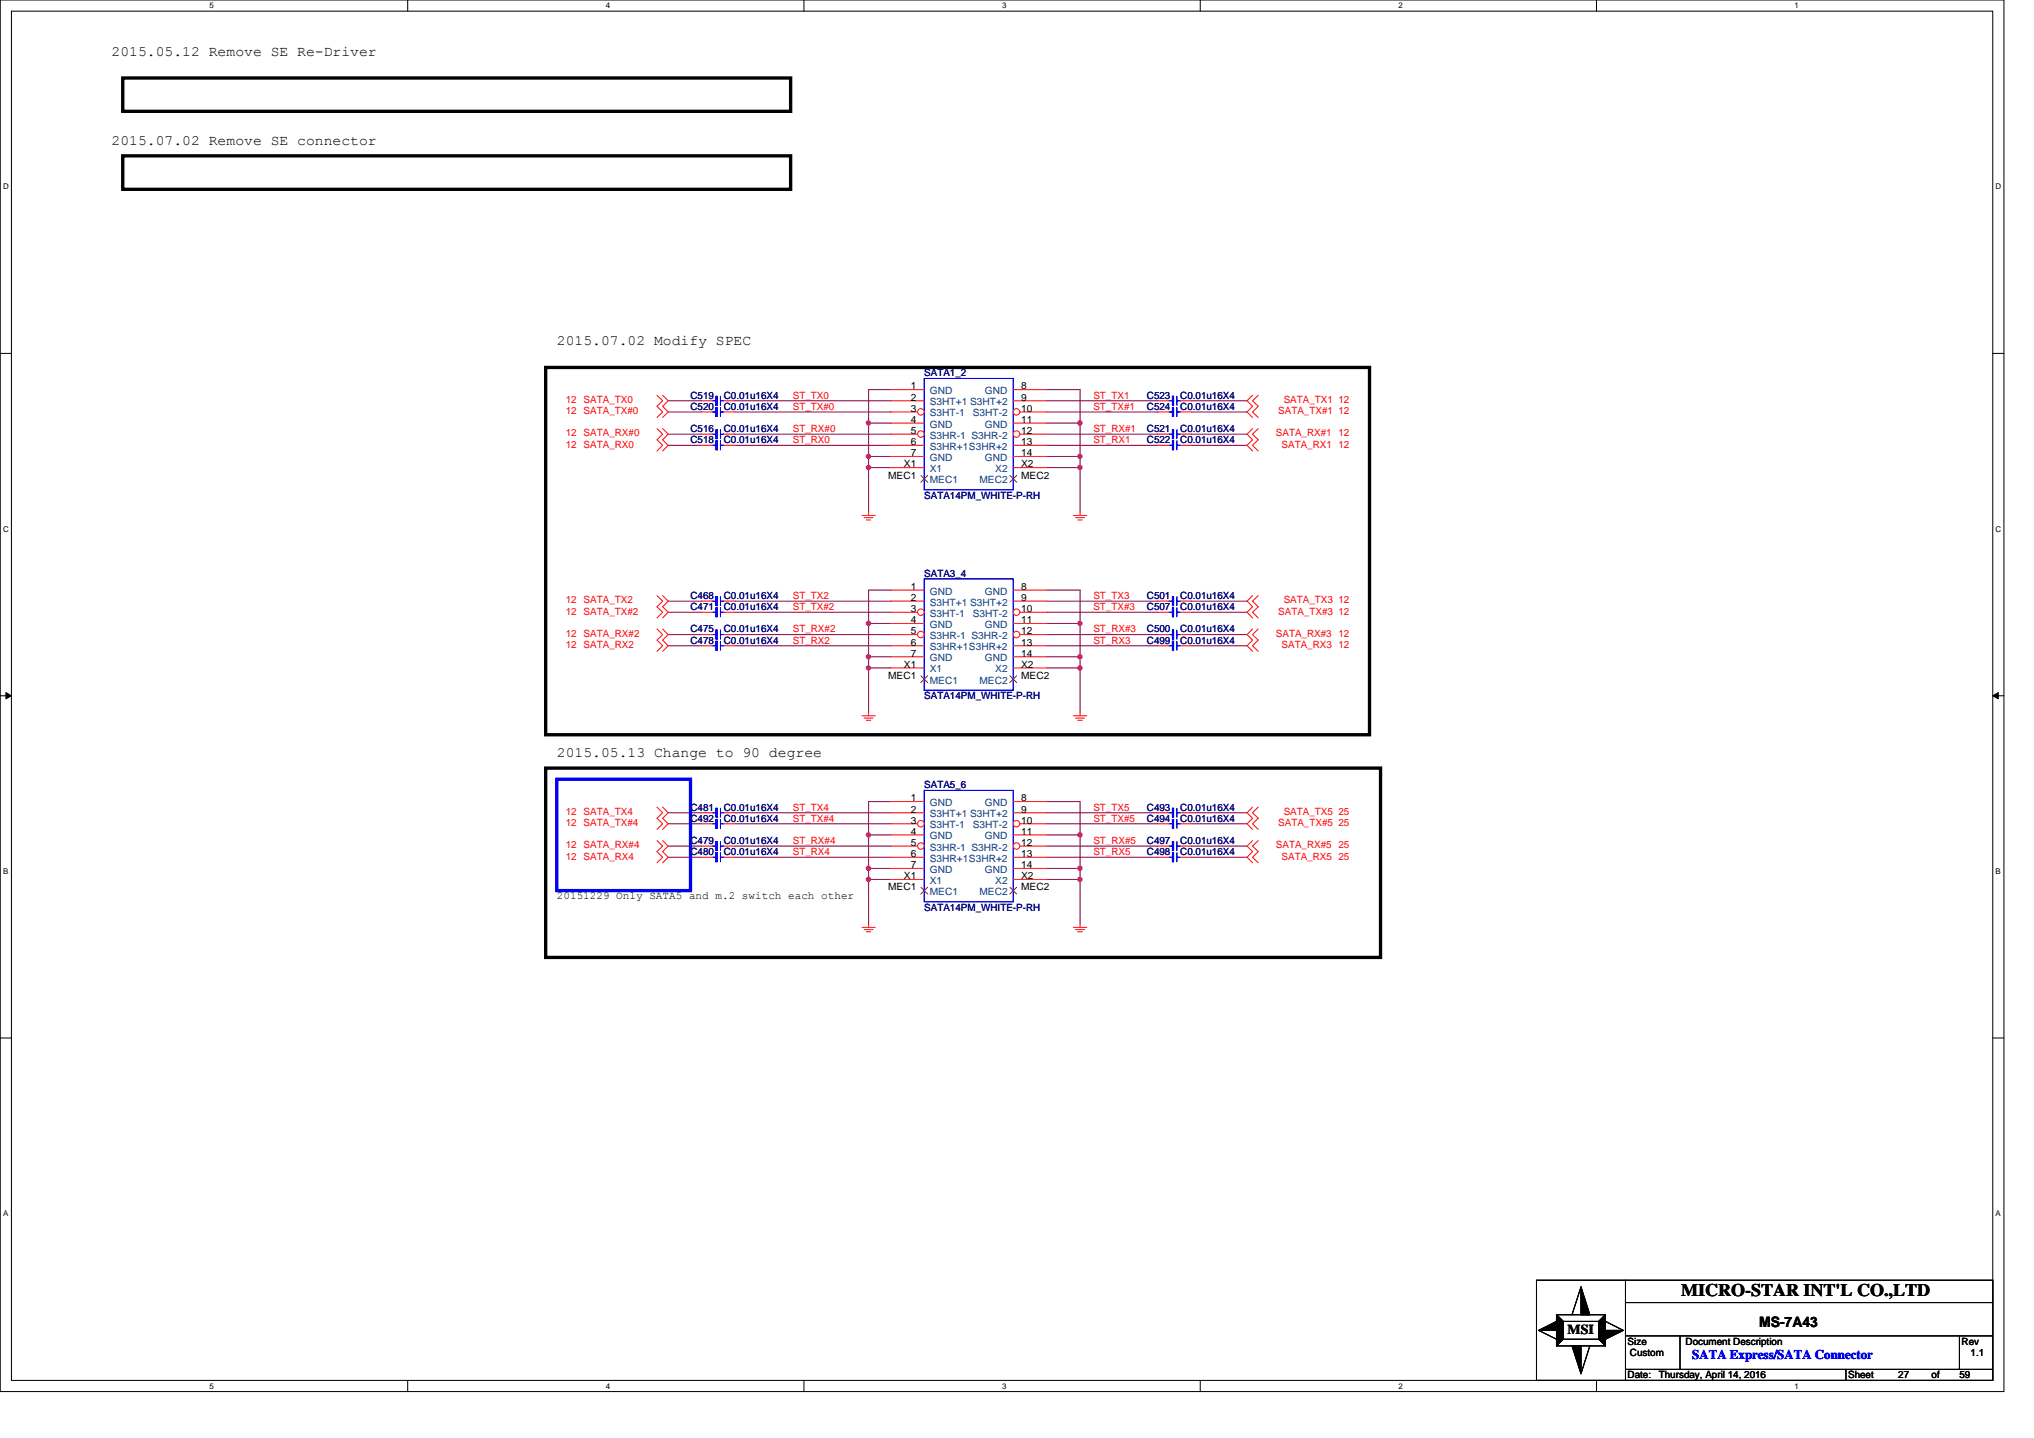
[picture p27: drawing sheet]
<svg xmlns="http://www.w3.org/2000/svg" width="297mm" height="210mm" viewBox="0 0 297 210" stroke-linecap="round" stroke-linejoin="round" font-family="sans-serif">
<defs><g id="words">
<text font-size="2.6" x="245.5" y="189.3">MICRO-STAR INT'L CO.,LTD</text>
<g font-size="2.1">
<text x="16.3" y="8.2">2015.05.12 Remove SE Re-Driver</text>
<text x="16.3" y="21.2">2015.07.02 Remove SE connector</text>
<text x="81.3" y="50.4">2015.07.02 Modify SPEC</text>
<text x="81.3" y="110.6">2015.05.13 Change to 90 degree</text>
<text x="256.9" y="193.8">MS-7A43</text>
</g>
<text font-size="2" x="228.9" y="194.8">MSI</text>
<text font-size="1.9" fill="#00f" x="247.1" y="198.5">SATA Express/SATA Connector</text>
<text font-size="1.6" x="81.3" y="131.3">20151229 Only SATA5 and m.2 switch each other</text>
<g font-size="1.5" fill="#f00">
<text x="82.6" y="58.9">12 SATA_TX0</text>
<text x="115.8" y="59.8">ST_TX#0</text>
<text x="115.8" y="58.2">ST_TX0</text>
<text x="159.7" y="58.2">ST_TX1</text>
<text x="159.7" y="59.8">ST_TX#1</text>
<text x="187.5" y="58.9">SATA_TX1 12</text>
<text x="82.6" y="60.5">12 SATA_TX#0</text>
<text x="82.6" y="65.4">12 SATA_RX0</text>
<text x="82.6" y="63.7">12 SATA_RX#0</text>
<text x="115.8" y="64.7">ST_RX0</text>
<text x="115.8" y="63.1">ST_RX#0</text>
<text x="159.7" y="63.1">ST_RX#1</text>
<text x="159.7" y="64.7">ST_RX1</text>
<text x="186.3" y="63.7">SATA_RX#1 12</text>
<text x="186.7" y="60.5">SATA_TX#1 12</text>
<text x="187.2" y="65.4">SATA_RX1 12</text>
<text x="82.6" y="89.7">12 SATA_TX#2</text>
<text x="82.6" y="88.1">12 SATA_TX2</text>
<text x="115.8" y="89.1">ST_TX#2</text>
<text x="115.8" y="87.5">ST_TX2</text>
<text x="159.7" y="87.5">ST_TX3</text>
<text x="159.7" y="89.1">ST_TX#3</text>
<text x="186.7" y="89.7">SATA_TX#3 12</text>
<text x="187.5" y="88.1">SATA_TX3 12</text>
<text x="82.6" y="93">12 SATA_RX#2</text>
<text x="82.6" y="94.6">12 SATA_RX2</text>
<text x="115.8" y="94">ST_RX2</text>
<text x="115.8" y="92.4">ST_RX#2</text>
<text x="159.7" y="92.4">ST_RX#3</text>
<text x="159.7" y="94">ST_RX3</text>
<text x="186.3" y="93">SATA_RX#3 12</text>
<text x="187.2" y="94.6">SATA_RX3 12</text>
<text x="82.6" y="119">12 SATA_TX4</text>
<text x="115.8" y="120">ST_TX#4</text>
<text x="115.8" y="118.4">ST_TX4</text>
<text x="159.7" y="118.4">ST_TX5</text>
<text x="159.7" y="120">ST_TX#5</text>
<text x="187.5" y="119">SATA_TX5 25</text>
<text x="82.6" y="125.5">12 SATA_RX4</text>
<text x="82.6" y="123.9">12 SATA_RX#4</text>
<text x="82.6" y="120.6">12 SATA_TX#4</text>
<text x="115.8" y="124.9">ST_RX4</text>
<text x="115.8" y="123.2">ST_RX#4</text>
<text x="159.7" y="123.2">ST_RX#5</text>
<text x="159.7" y="124.9">ST_RX5</text>
<text x="186.3" y="123.9">SATA_RX#5 25</text>
<text x="186.7" y="120.6">SATA_TX#5 25</text>
<text x="187.2" y="125.5">SATA_RX5 25</text>
</g>
<g font-size="1.5" fill="#000080">
<text x="100.8" y="58.2">C519</text>
<text x="100.8" y="59.8">C520</text>
<text x="105.7" y="58.2">C0.01u16X4</text>
<text x="105.7" y="59.8">C0.01u16X4</text>
<text x="135" y="55">SATA1_2</text>
<text x="167.5" y="58.2">C523</text>
<text x="167.5" y="59.8">C524</text>
<text x="172.4" y="58.2">C0.01u16X4</text>
<text x="172.4" y="59.8">C0.01u16X4</text>
<text x="100.8" y="64.7">C518</text>
<text x="100.8" y="63.1">C516</text>
<text x="105.7" y="64.7">C0.01u16X4</text>
<text x="105.7" y="63.1">C0.01u16X4</text>
<text x="167.5" y="63.1">C521</text>
<text x="167.5" y="64.7">C522</text>
<text x="172.4" y="63.1">C0.01u16X4</text>
<text x="172.4" y="64.7">C0.01u16X4</text>
<text x="135" y="72.8">SATA14PM_WHITE-P-RH</text>
<text x="100.8" y="89.1">C471</text>
<text x="100.8" y="87.5">C468</text>
<text x="105.7" y="89.1">C0.01u16X4</text>
<text x="105.7" y="87.5">C0.01u16X4</text>
<text x="135" y="84.2">SATA3_4</text>
<text x="167.5" y="89.1">C507</text>
<text x="167.5" y="87.5">C501</text>
<text x="172.4" y="89.1">C0.01u16X4</text>
<text x="172.4" y="87.5">C0.01u16X4</text>
<text x="100.8" y="94">C478</text>
<text x="100.8" y="92.4">C475</text>
<text x="105.7" y="94">C0.01u16X4</text>
<text x="105.7" y="92.4">C0.01u16X4</text>
<text x="167.5" y="94">C499</text>
<text x="167.5" y="92.4">C500</text>
<text x="172.4" y="94">C0.01u16X4</text>
<text x="172.4" y="92.4">C0.01u16X4</text>
<text x="135" y="102.1">SATA14PM_WHITE-P-RH</text>
<text x="100.8" y="120">C492</text>
<text x="100.8" y="118.4">C481</text>
<text x="105.7" y="120">C0.01u16X4</text>
<text x="105.7" y="118.4">C0.01u16X4</text>
<text x="135" y="115.1">SATA5_6</text>
<text x="167.5" y="120">C494</text>
<text x="167.5" y="118.4">C493</text>
<text x="172.4" y="120">C0.01u16X4</text>
<text x="172.4" y="118.4">C0.01u16X4</text>
<text x="100.8" y="123.2">C479</text>
<text x="100.8" y="124.9">C480</text>
<text x="105.7" y="123.2">C0.01u16X4</text>
<text x="105.7" y="124.9">C0.01u16X4</text>
<text x="167.5" y="123.2">C497</text>
<text x="167.5" y="124.9">C498</text>
<text x="172.4" y="123.2">C0.01u16X4</text>
<text x="172.4" y="124.9">C0.01u16X4</text>
<text x="135" y="133">SATA14PM_WHITE-P-RH</text>
</g>
<g font-size="1.5">
<text x="133" y="56.9">1</text>
<text x="133" y="58.5">2</text>
<text x="149.1" y="58.5">9</text>
<text x="149.1" y="56.9">8</text>
<text x="133" y="60.1">3</text>
<text x="133" y="61.8">4</text>
<text x="133" y="63.4">5</text>
<text x="133" y="65">6</text>
<text x="149.1" y="65">13</text>
<text x="149.1" y="60.1">10</text>
<text x="149.1" y="63.4">12</text>
<text x="149.1" y="61.8">11</text>
<text x="129.7" y="69.9">MEC1</text>
<text x="132" y="68.3">X1</text>
<text x="133" y="66.6">7</text>
<text x="149.1" y="69.9">MEC2</text>
<text x="149.1" y="66.6">14</text>
<text x="149.1" y="68.3">X2</text>
<text x="133" y="86.1">1</text>
<text x="133" y="87.8">2</text>
<text x="133" y="89.4">3</text>
<text x="149.1" y="87.8">9</text>
<text x="149.1" y="89.4">10</text>
<text x="149.1" y="86.1">8</text>
<text x="133" y="91">4</text>
<text x="133" y="92.6">5</text>
<text x="133" y="94.3">6</text>
<text x="133" y="95.9">7</text>
<text x="149.1" y="94.3">13</text>
<text x="149.1" y="92.6">12</text>
<text x="149.1" y="91">11</text>
<text x="149.1" y="95.9">14</text>
<text x="129.7" y="99.1">MEC1</text>
<text x="132" y="97.5">X1</text>
<text x="149.1" y="99.1">MEC2</text>
<text x="149.1" y="97.5">X2</text>
<text x="133" y="117">1</text>
<text x="133" y="118.7">2</text>
<text x="149.1" y="118.7">9</text>
<text x="149.1" y="117">8</text>
<text x="133" y="120.3">3</text>
<text x="133" y="121.9">4</text>
<text x="133" y="123.5">5</text>
<text x="133" y="125.2">6</text>
<text x="149.1" y="125.2">13</text>
<text x="149.1" y="120.3">10</text>
<text x="149.1" y="123.5">12</text>
<text x="149.1" y="121.9">11</text>
<text x="129.7" y="130">MEC1</text>
<text x="132" y="128.4">X1</text>
<text x="133" y="126.8">7</text>
<text x="149.1" y="130">MEC2</text>
<text x="149.1" y="126.8">14</text>
<text x="149.1" y="128.4">X2</text>
<text x="237.7" y="196.4">Size</text>
<text x="246.2" y="196.4">Document Description</text>
<text x="286.5" y="196.4">Rev</text>
<text x="237.7" y="201.3">Date:</text>
<text x="238" y="198">Custom</text>
<text x="242.2" y="201.3">Thursday, April 14, 2016</text>
<text x="269.9" y="201.3">Sheet</text>
<text x="277.2" y="201.3">27</text>
<text x="282.1" y="201.3">of</text>
<text x="286.1" y="201.3">59</text>
<text x="287.8" y="198">1.1</text>
</g>
<g font-size="1.5" fill="#004080">
<text x="135.8" y="57.6">GND</text>
<text x="135.8" y="59.2">S3HT+1 S3HT+2</text>
<text x="143.8" y="57.6">GND</text>
<text x="135.8" y="60.8">S3HT-1</text>
<text x="135.8" y="62.4">GND</text>
<text x="135.8" y="64.1">S3HR-1 S3HR-2</text>
<text x="135.8" y="65.7">S3HR+1S3HR+2</text>
<text x="142" y="60.8">S3HT-2</text>
<text x="143.8" y="62.4">GND</text>
<text x="135.8" y="67.3">GND</text>
<text x="135.8" y="68.9">X1</text>
<text x="135.8" y="70.6">MEC1</text>
<text x="143" y="70.6">MEC2</text>
<text x="143.8" y="67.3">GND</text>
<text x="145.3" y="68.9">X2</text>
<text x="135.8" y="86.8">GND</text>
<text x="135.8" y="88.4">S3HT+1 S3HT+2</text>
<text x="143.8" y="86.8">GND</text>
<text x="135.8" y="90.1">S3HT-1</text>
<text x="135.8" y="91.7">GND</text>
<text x="135.8" y="93.3">S3HR-1 S3HR-2</text>
<text x="135.8" y="95">S3HR+1S3HR+2</text>
<text x="142" y="90.1">S3HT-2</text>
<text x="143.8" y="91.7">GND</text>
<text x="135.8" y="96.6">GND</text>
<text x="135.8" y="98.2">X1</text>
<text x="135.8" y="99.8">MEC1</text>
<text x="143" y="99.8">MEC2</text>
<text x="143.8" y="96.6">GND</text>
<text x="145.3" y="98.2">X2</text>
<text x="135.8" y="117.7">GND</text>
<text x="135.8" y="119.3">S3HT+1 S3HT+2</text>
<text x="143.8" y="117.7">GND</text>
<text x="135.8" y="120.9">S3HT-1</text>
<text x="135.8" y="122.6">GND</text>
<text x="135.8" y="124.2">S3HR-1 S3HR-2</text>
<text x="135.8" y="125.8">S3HR+1S3HR+2</text>
<text x="142" y="120.9">S3HT-2</text>
<text x="143.8" y="122.6">GND</text>
<text x="135.8" y="127.5">GND</text>
<text x="135.8" y="129.1">X1</text>
<text x="135.8" y="130.7">MEC1</text>
<text x="143" y="130.7">MEC2</text>
<text x="143.8" y="127.5">GND</text>
<text x="145.3" y="129.1">X2</text>
</g>
<g font-size="1.2">
<text x="30.6" y="1.2">5</text>
<text x="88.5" y="1.2">4</text>
<text x="146.3" y="1.2">3</text>
<text x="204.2" y="1.2">2</text>
<text x="262.1" y="1.2">1</text>
<text x=".5" y="27.6">D</text>
<text x="291.4" y="27.6">D</text>
<text x=".5" y="77.6">C</text>
<text x="291.4" y="77.6">C</text>
<text x=".5" y="127.6">B</text>
<text x="291.4" y="127.6">B</text>
<text x=".5" y="177.6">A</text>
<text x="291.4" y="177.6">A</text>
<text x="30.6" y="202.8">5</text>
<text x="88.5" y="202.8">4</text>
<text x="146.3" y="202.8">3</text>
<text x="204.2" y="202.8">2</text>
<text x="262.1" y="202.8">1</text>
</g>
</g></defs>
<path d="M0 0h292.6v203.2h-292.6zM1.7 1.6h289.3v200h-289.3z" fill="none" stroke="#000" stroke-width=".15"/>
<g fill="#fff">
<path d="M30.6 .2h.6v1.3h-.6z"/>
<path d="M30.6 201.8h.6v1.3h-.6z"/>
</g>
<path d="M59.5 0v1.6M59.5 201.6v1.6" fill="none" stroke="#000" stroke-width=".15"/>
<g fill="#fff">
<path d="M88.5 .2h.6v1.3h-.6z"/>
<path d="M88.5 201.8h.6v1.3h-.6z"/>
</g>
<path d="M117.4 0v1.6M117.4 201.6v1.6" fill="none" stroke="#000" stroke-width=".15"/>
<g fill="#fff">
<path d="M146.3 .2h.7v1.3h-.7z"/>
<path d="M146.3 201.8h.7v1.3h-.7z"/>
</g>
<path d="M175.3 0v1.6M175.3 201.6v1.6" fill="none" stroke="#000" stroke-width=".15"/>
<g fill="#fff">
<path d="M204.2 .2h.6v1.3h-.6z"/>
<path d="M204.2 201.8h.6v1.3h-.6z"/>
</g>
<path d="M233.1 0v1.6M233.1 201.6v1.6" fill="none" stroke="#000" stroke-width=".15"/>
<g fill="#fff">
<path d="M262.1 .2h.6v1.3h-.6z"/>
<path d="M262.1 201.8h.6v1.3h-.6z"/>
<path d="M.5 26.6h.8v1.3h-.8z"/>
<path d="M291.4 26.6h.9v1.3h-.9z"/>
<path d="M.5 76.6h.8v1.3h-.8z"/>
<path d="M291.4 76.6h.9v1.3h-.9z"/>
</g>
<path d="M0 51.6h1.7M291 51.6h1.6" fill="none" stroke="#000" stroke-width=".15"/>
<g fill="#fff">
<path d="M.5 126.6h.7v1.3h-.7z"/>
<path d="M291.4 126.6h.8v1.3h-.8z"/>
</g>
<path d="M0 101.6h1.7M291 101.6h1.6" fill="none" stroke="#000" stroke-width=".15"/>
<path d="M.9 101.1l.8 .5-.8 .4zM291 101.6l.8-.5v.9z" fill="#000" stroke="#000" stroke-width=".15"/>
<g fill="#fff">
<path d="M.5 176.6h.7v1.2h-.7z"/>
<path d="M291.4 176.6h.8v1.2h-.8z"/>
</g>
<g fill="none" stroke="#000" stroke-width=".15">
<path d="M0 151.6h1.7M291 151.6h1.6M224.4 186.9h66.6v14.7h-66.6zM224.7 194.3l2.6 1.3M227.3 192h7.2v4.5h-7.2zM227.3 192l1 1M228.3 193h5.2v2.6h-5.2zM228.3 195.6l-1 .9M230.9 187.9l-1.3 4.1M232.2 196.5l-1.3 4.1M233.5 195.6l1 .9M234.5 193l2.6 1.3"/>
<path d="M234.5 192l-1 1M237.4 190.2h53.6M237.4 186.9v14.7M237.4 200h53.6M237.4 195.1h53.6M245.3 195.1v4.9M269.6 200v1.6M286.1 195.1v4.9"/>
</g>
<g fill="none" stroke="#800040" stroke-width=".15">
<path d="M97.6 58.5h4.9M107.3 58.5h22.8M130.1 56.9h-3.3v4.9M152.8 58.5h16.3M152.8 56.9h4.9v4.9M174 58.5h8.1M97.6 60.2h4.9M97.6 65h4.9M97.6 63.4h4.9M107.3 60.2h22.8M107.3 65h22.8M107.3 63.4h22.8"/>
<path d="M126.8 61.8v4.9M126.8 66.7v1.6M126.8 68.3v6.5M126.8 68.3h3.3M126.8 61.8h3.3M126.8 66.7h3.3M152.8 63.4h16.3M152.8 65h16.3M152.8 60.2h16.3M152.8 61.8h4.9M152.8 66.7h4.9M152.8 68.3h4.9"/>
<path d="M157.7 61.8v4.9M157.7 68.3v6.5M157.7 66.7v1.6M174 60.2h8.1M174 63.4h8.1M174 65h8.1M97.6 92.7h4.9M97.6 89.4h4.9M97.6 87.8h4.9M97.6 94.3h4.9M107.3 89.4h22.8M107.3 87.8h22.8"/>
<path d="M107.3 94.3h22.8M107.3 92.7h22.8M126.8 91v4.9M126.8 95.9v1.6M126.8 97.5v6.5M126.8 97.5h3.3M126.8 91h3.3M126.8 95.9h3.3M130.1 86.2h-3.3v4.8M152.8 92.7h16.3M152.8 94.3h16.3M152.8 87.8h16.3"/>
<path d="M152.8 89.4h16.3M152.8 91h4.9M152.8 95.9h4.9M152.8 86.2h4.9v4.8M152.8 97.5h4.9M157.7 91v4.9M157.7 97.5v6.5M157.7 95.9v1.6M174 89.4h8.1M174 87.8h8.1M174 92.7h8.1M174 94.3h8.1"/>
<path d="M97.6 118.7h4.9M107.3 118.7h22.8M130.1 117.1h-3.3v4.8M152.8 118.7h16.3M152.8 117.1h4.9v4.8M174 118.7h8.1M97.6 125.2h4.9M97.6 123.5h4.9M97.6 120.3h4.9M107.3 120.3h22.8M107.3 125.2h22.8M107.3 123.5h22.8"/>
<path d="M126.8 121.9v4.9M126.8 126.8v1.6M126.8 128.4v6.5M126.8 128.4h3.3M126.8 121.9h3.3M126.8 126.8h3.3M152.8 123.5h16.3M152.8 125.2h16.3M152.8 120.3h16.3M152.8 121.9h4.9M152.8 126.8h4.9M152.8 128.4h4.9"/>
<path d="M157.7 121.9v4.9M157.7 128.4v6.5M157.7 126.8v1.6M174 125.2h8.1M174 120.3h8.1M174 123.5h8.1"/>
</g>
<g fill="#f0f" stroke="#f0f" stroke-width=".15">
<circle cx="157.7" cy="121.9" r=".32"/>
<circle cx="126.8" cy="121.9" r=".32"/>
<circle cx="126.8" cy="128.4" r=".32"/>
<circle cx="126.8" cy="126.8" r=".32"/>
<circle cx="157.7" cy="128.4" r=".32"/>
<circle cx="157.7" cy="126.8" r=".32"/>
<circle cx="157.7" cy="91" r=".31"/>
<circle cx="126.8" cy="91" r=".31"/>
<circle cx="126.8" cy="97.5" r=".32"/>
<circle cx="126.8" cy="95.9" r=".32"/>
<circle cx="157.7" cy="97.5" r=".32"/>
<circle cx="157.7" cy="95.9" r=".32"/>
<circle cx="157.7" cy="61.8" r=".32"/>
<circle cx="126.8" cy="61.8" r=".32"/>
<circle cx="126.8" cy="68.3" r=".32"/>
<circle cx="126.8" cy="66.6" r=".31"/>
<circle cx="157.7" cy="68.3" r=".32"/>
<circle cx="157.7" cy="66.6" r=".31"/>
</g>
<g fill="none" stroke="#f00" stroke-width=".15">
<path d="M95.9 57.7l.9 .8-.9 .8 .9 .9-.9 .8M96.8 57.7l.8 .8-.8 .8 .8 .9-.8 .8M102.5 58.5h1.6M105.7 58.5h1.6M169.1 58.5h1.6M172.4 58.5h1.6M182.9 57.7l-.8 .8 .8 .8-.8 .9 .8 .8M183.7 57.7l-.8 .8 .8 .8-.8 .9 .8 .8M95.9 62.6l.9 .8-.9 .8 .9 .8-.9 .8M96.8 62.6l.8 .8-.8 .8 .8 .8-.8 .8M102.5 65h1.6M102.5 60.2h1.6"/>
<path d="M105.7 65h1.6M105.7 60.2h1.6M125.9 75.3h1.9M126.2 75.6h1.3M126.5 75.9h.7M126.8 74.8v.5M156.8 75.3h1.9M157.1 75.6h1.3M157.4 75.9h.6M157.7 74.8v.5M169.1 65h1.6M169.1 63.4h1.6"/>
<path d="M172.4 65h1.6M172.4 63.4h1.6M182.9 62.6l-.8 .8 .8 .8-.8 .8 .8 .8M183.7 62.6l-.8 .8 .8 .8-.8 .8 .8 .8M95.9 91.8l.9 .9-.9 .8 .9 .8-.9 .8M95.9 87l.9 .8-.9 .8 .9 .8-.9 .8M96.8 91.8l.8 .9-.8 .8 .8 .8-.8 .8M96.8 87l.8 .8-.8 .8 .8 .8-.8 .8M102.5 89.4h1.6M102.5 94.3h1.6M102.5 92.7h1.6M105.7 89.4h1.6"/>
<path d="M105.7 94.3h1.6M105.7 92.7h1.6M169.1 89.4h1.6M169.1 94.3h1.6M169.1 92.7h1.6M172.4 89.4h1.6M172.4 94.3h1.6M172.4 92.7h1.6M182.9 87l-.8 .8 .8 .8-.8 .8 .8 .8M182.9 91.8l-.8 .9 .8 .8-.8 .8 .8 .8M183.7 87l-.8 .8 .8 .8-.8 .8 .8 .8M183.7 91.8l-.8 .9 .8 .8-.8 .8 .8 .8"/>
<path d="M95.9 117.9l.9 .8-.9 .8 .9 .8-.9 .8M96.8 117.9l.8 .8-.8 .8 .8 .8-.8 .8M125.9 104.5h1.9M126.2 104.9h1.3M126.5 105.2h.7M126.8 104v.5M130.1 118.7h4.9M130.1 117.1h4.9M156.8 104.5h1.9M157.1 104.9h1.3M157.4 105.2h.6M157.7 104v.5"/>
<path d="M169.1 118.7h1.6M172.4 118.7h1.6M182.9 117.9l-.8 .8 .8 .8-.8 .8 .8 .8M183.7 117.9l-.8 .8 .8 .8-.8 .8 .8 .8M95.9 122.7l.9 .8-.9 .9 .9 .8-.9 .8M96.8 122.7l.8 .8-.8 .9 .8 .8-.8 .8M102.5 123.5h1.6M102.5 125.2h1.6M105.7 123.5h1.6M105.7 125.2h1.6M125.9 135.4h1.9M126.2 135.7h1.3"/>
<path d="M126.5 136.1h.7M126.8 134.9v.5M156.8 135.4h1.9M157.1 135.7h1.3M157.4 136.1h.6M157.7 134.9v.5M169.1 123.5h1.6M169.1 125.2h1.6M169.1 120.3h1.6M172.4 123.5h1.6M172.4 125.2h1.6M172.4 120.3h1.6"/>
<path d="M182.9 122.7l-.8 .8 .8 .9-.8 .8 .8 .8M183.7 122.7l-.8 .8 .8 .9-.8 .8 .8 .8"/>
</g>
<g fill="#000" stroke="#000" stroke-width=".15">
<path d="M224.7 194.3l2.6-1.3v1.3zM230.9 187.9l1.3 4.1h-1.3zM234.5 194.3h2.6l-2.6 1.3zM229.6 196.5h1.3v4.1z"/>
<path d="M227.3 192l1 1v2.6l-1 .9z" fill-rule="evenodd"/>
<path d="M227.3 192l1 1v2.6l-1 .9z" fill-rule="evenodd"/>
<path d="M227.3 192l1 1v2.6l-1 .9z" fill-rule="evenodd"/>
<path d="M234.5 192v4.5l-1-.9v-2.6z" fill-rule="evenodd"/>
<path d="M234.5 192v4.5l-1-.9v-2.6z" fill-rule="evenodd"/>
<path d="M234.5 192v4.5l-1-.9v-2.6z" fill-rule="evenodd"/>
</g>
<path d="M17.9 11.4h97.6v4.9h-97.6zM17.9 22.8h97.6v4.8h-97.6zM79.7 53.7h120.3v53.6h-120.3zM79.7 112.2h121.9v27.6h-121.9z" fill="none" stroke="#000" stroke-width=".49"/>
<path d="M81.3 113.8h19.5v16.2h-19.5z" fill="none" stroke="#00f" stroke-width=".49"/>
<g fill="none" stroke="#00f" stroke-width=".15">
<path d="M104.1 58.5h.5M104.6 57.9h.1v1.3h-.1zM104.6 59.5h.1v1.3h-.1zM105.2 57.9v1.3M105.2 58.5h.5M105.2 59.5v1.3M170.7 58.5h.5M171.2 57.9h.2v1.3h-.2zM171.9 57.9v1.3M171.9 58.5h.5M104.1 65h.5M104.1 60.2h.5"/>
<path d="M104.6 64.4h.1v1.3h-.1zM105.2 64.4v1.3M105.2 65h.5M105.2 60.2h.5M170.7 63.4h.5M170.7 65h.5M171.2 62.8h.2v1.3h-.2zM171.2 64.4h.2v1.3h-.2zM171.9 62.8v1.3M171.9 63.4h.5M171.9 64.4v1.3M171.9 65h.5"/>
<path d="M104.1 94.3h.5M104.1 92.7h.5M104.1 89.4h.5M104.6 93.6h.1v1.3h-.1zM104.6 92h.1v1.3h-.1zM104.6 88.8h.1v1.3h-.1zM105.2 93.6v1.3M105.2 94.3h.5M105.2 92v1.3M105.2 92.7h.5M105.2 88.8v1.3M105.2 89.4h.5"/>
<path d="M170.7 89.4h.5M170.7 94.3h.5M170.7 92.7h.5M171.2 88.8h.2v1.3h-.2zM171.2 93.6h.2v1.3h-.2zM171.2 92h.2v1.3h-.2zM171.9 88.8v1.3M171.9 89.4h.5M171.9 93.6v1.3M171.9 94.3h.5M171.9 92v1.3M171.9 92.7h.5"/>
<path d="M135 115.4h13v16.3h-13zM170.7 118.7h.5M171.2 119.7h.2v1.2h-.2zM171.2 118h.2v1.3h-.2zM171.9 119.7v1.2M171.9 118v1.3M171.9 118.7h.5M104.1 123.5h.5M104.1 125.2h.5M104.6 122.9h.1v1.3h-.1zM104.6 124.5h.1v1.3h-.1zM105.2 122.9v1.3"/>
<path d="M105.2 123.5h.5M105.2 124.5v1.3M105.2 125.2h.5M170.7 120.3h.5M170.7 123.5h.5M170.7 125.2h.5M171.2 122.9h.2v1.3h-.2zM171.2 124.5h.2v1.3h-.2zM171.9 120.3h.5M171.9 122.9v1.3M171.9 123.5h.5M171.9 124.5v1.3"/>
<path d="M171.9 125.2h.5"/>
</g>
<circle cx="134.5" cy="120.3" r=".48" fill="#fff" stroke="#f00" stroke-width=".15"/>
<path d="M130.1 120.3h3.9M130.1 121.9h4.9" fill="none" stroke="#f00" stroke-width=".15"/>
<circle cx="134.5" cy="123.5" r=".48" fill="#fff" stroke="#f00" stroke-width=".15"/>
<path d="M148 117.1h4.8M148 118.7h4.8M130.1 123.5h3.9M130.1 125.2h4.9M130.1 126.8h4.9M130.1 128.4h4.9" fill="none" stroke="#f00" stroke-width=".15"/>
<circle cx="148.4" cy="120.3" r=".48" fill="#fff" stroke="#f00" stroke-width=".15"/>
<path d="M148 121.9h4.8M148.9 120.3h3.9" fill="none" stroke="#f00" stroke-width=".15"/>
<circle cx="148.4" cy="123.5" r=".48" fill="#fff" stroke="#f00" stroke-width=".15"/>
<g fill="none" stroke="#f00" stroke-width=".15">
<path d="M130.1 56.9h4.9M130.1 58.5h4.9M169.1 60.2h1.6M172.4 60.2h1.6M102.5 87.8h1.6M105.7 87.8h1.6M102.5 120.3h1.6M105.7 120.3h1.6M135 130h.1M148 130h.1M148 125.2h4.8M148 126.8h4.8"/>
<path d="M148 128.4h4.8M148.9 123.5h3.9"/>
</g>
<path d="M134.5 129.6l1 1M135.5 129.6l-1 1M147.5 129.6l1 1M148.5 129.6l-1 1" fill="none" stroke="#804000" stroke-width=".15"/>
<g fill="none" stroke="#00f" stroke-width=".15">
<path d="M135 55.3h13v16.2h-13zM171.2 59.5h.2v1.3h-.2zM171.9 59.5v1.3M170.7 60.2h.5M171.9 60.2h.5M104.1 87.8h.5M104.6 87.1h.1v1.3h-.1zM105.2 87.1v1.3M105.2 87.8h.5M104.6 119.7h.1v1.2h-.1zM105.2 119.7v1.2M104.1 120.3h.5"/>
<path d="M105.2 120.3h.5"/>
</g>
<circle cx="134.5" cy="60.1" r=".48" fill="#fff" stroke="#f00" stroke-width=".15"/>
<path d="M130.1 60.2h3.9M130.1 61.8h4.9" fill="none" stroke="#f00" stroke-width=".15"/>
<circle cx="134.5" cy="63.4" r=".48" fill="#fff" stroke="#f00" stroke-width=".15"/>
<path d="M148 56.9h4.8M148 58.5h4.8M130.1 63.4h3.9M130.1 65h4.9M130.1 66.7h4.9M130.1 68.3h4.9" fill="none" stroke="#f00" stroke-width=".15"/>
<circle cx="148.4" cy="60.1" r=".48" fill="#fff" stroke="#f00" stroke-width=".15"/>
<path d="M148 61.8h4.8M148.9 60.2h3.9" fill="none" stroke="#f00" stroke-width=".15"/>
<circle cx="148.4" cy="63.4" r=".48" fill="#fff" stroke="#f00" stroke-width=".15"/>
<path d="M102.5 63.4h1.6M105.7 63.4h1.6M135 69.9h.1M148 69.9h.1M148 65h4.8M148 66.7h4.8M148 68.3h4.8M148.9 63.4h3.9M130.1 86.2h4.9M130.1 87.8h4.9M102.5 118.7h1.6M105.7 118.7h1.6" fill="none" stroke="#f00" stroke-width=".15"/>
<path d="M134.5 69.4l1 1M135.5 69.4l-1 1M147.5 69.4l1 1M148.5 69.4l-1 1" fill="none" stroke="#804000" stroke-width=".15"/>
<path d="M104.1 63.4h.5M104.6 62.8h.1v1.3h-.1zM105.2 62.8v1.3M105.2 63.4h.5M135 84.5h13v16.3h-13zM104.1 118.7h.5M104.6 118h.1v1.3h-.1zM105.2 118v1.3M105.2 118.7h.5" fill="none" stroke="#00f" stroke-width=".15"/>
<circle cx="134.5" cy="89.4" r=".48" fill="#fff" stroke="#f00" stroke-width=".15"/>
<path d="M130.1 89.4h3.9M130.1 91h4.9" fill="none" stroke="#f00" stroke-width=".15"/>
<circle cx="134.5" cy="92.7" r=".48" fill="#fff" stroke="#f00" stroke-width=".15"/>
<path d="M130.1 92.7h3.9M130.1 94.3h4.9M130.1 95.9h4.9M130.1 97.5h4.9M148 86.2h4.8M148 87.8h4.8" fill="none" stroke="#f00" stroke-width=".15"/>
<circle cx="148.4" cy="89.4" r=".48" fill="#fff" stroke="#f00" stroke-width=".15"/>
<path d="M148 91h4.8M148.9 89.4h3.9" fill="none" stroke="#f00" stroke-width=".15"/>
<circle cx="148.4" cy="92.7" r=".48" fill="#fff" stroke="#f00" stroke-width=".15"/>
<path d="M135 99.2h.1M148 99.2h.1M148 94.3h4.8M148 95.9h4.8M148 97.5h4.8M148.9 92.7h3.9M169.1 87.8h1.6M172.4 87.8h1.6" fill="none" stroke="#f00" stroke-width=".15"/>
<path d="M134.5 98.7l1 1M135.5 98.7l-1 1M147.5 98.7l1 1M148.5 98.7l-1 1" fill="none" stroke="#804000" stroke-width=".15"/>
<path d="M170.7 87.8h.5M171.2 87.1h.2v1.3h-.2zM171.9 87.1v1.3M171.9 87.8h.5" fill="none" stroke="#00f" stroke-width=".15"/>
<g fill="#f0f" stroke="#f0f" stroke-width=".15">
<circle cx="157.7" cy="121.9" r=".32"/>
<circle cx="126.8" cy="121.9" r=".32"/>
<circle cx="126.8" cy="128.4" r=".32"/>
<circle cx="126.8" cy="126.8" r=".32"/>
<circle cx="157.7" cy="128.4" r=".32"/>
<circle cx="157.7" cy="126.8" r=".32"/>
<circle cx="157.7" cy="91" r=".31"/>
<circle cx="126.8" cy="91" r=".31"/>
<circle cx="126.8" cy="97.5" r=".32"/>
<circle cx="126.8" cy="95.9" r=".32"/>
<circle cx="157.7" cy="97.5" r=".32"/>
<circle cx="157.7" cy="95.9" r=".32"/>
<circle cx="157.7" cy="61.8" r=".32"/>
<circle cx="126.8" cy="61.8" r=".32"/>
<circle cx="126.8" cy="68.3" r=".32"/>
<circle cx="126.8" cy="66.6" r=".31"/>
<circle cx="157.7" cy="68.3" r=".32"/>
<circle cx="157.7" cy="66.6" r=".31"/>
</g>
<use href="#words"/>
</svg>
